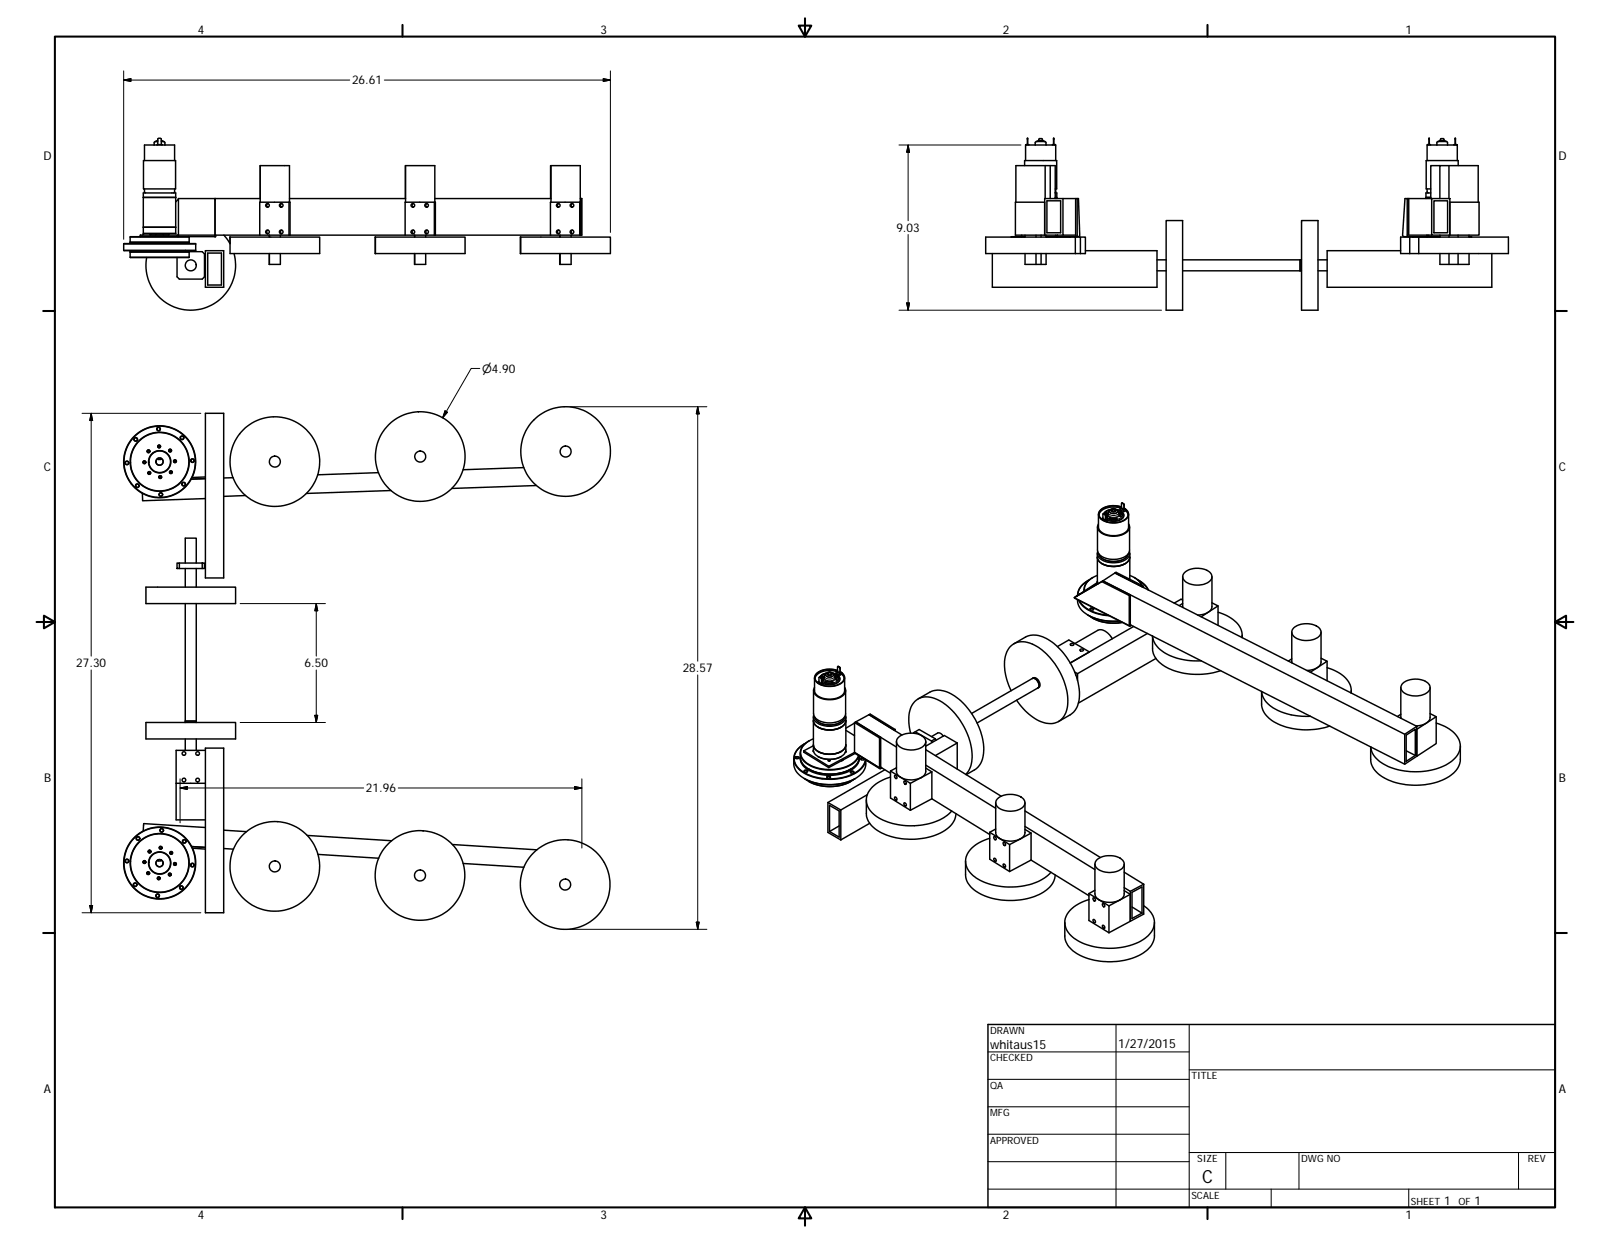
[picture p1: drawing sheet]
<svg xmlns="http://www.w3.org/2000/svg" width="559mm" height="432mm" viewBox="0 0 559 432" stroke-linecap="round" stroke-linejoin="round" font-family="sans-serif">
<defs><g id="words">
<text font-size="6.3" x="417.2" y="410.6">C</text>
<g font-size="4.4">
<text x="343.6" y="364.3">whitaus15</text>
<text x="388.1" y="363.6">1/27/2015</text>
</g>
<g font-size="4.2">
<text x="68.7" y="11.7">4</text>
<text x="208.4" y="11.7">3</text>
<text x="348.1" y="11.7">2</text>
<text x="487.8" y="11.7">1</text>
<text x="122.2" y="29.3">26.61</text>
<text x="15.1" y="55.5">D</text>
<text x="540.9" y="55.5">D</text>
<text x="311.1" y="80.5">9.03</text>
<text x="15.3" y="163.5">C</text>
<text x="541" y="163.5">C</text>
<text x="26.4" y="231.6">27.30</text>
<text x="105.7" y="231.6">6.50</text>
<text x="237" y="233.4">28.57</text>
<text x="15.3" y="271.4">B</text>
<text x="127" y="275">21.96</text>
<text x="541" y="271.4">B</text>
<text x="15.2" y="379.3">A</text>
<text x="541" y="379.3">A</text>
<text x="501.3" y="418.3">1</text>
<text x="511.8" y="418.3">1</text>
<text x="68.7" y="423.1">4</text>
<text x="208.4" y="423.1">3</text>
<text x="348.1" y="423.1">2</text>
<text x="487.8" y="423.1">1</text>
</g>
<text font-size="4" x="167.3" y="129.4">⌀4.90</text>
<g font-size="3.5">
<text x="343.6" y="358.9">DRAWN</text>
<text x="343.6" y="368.4">CHECKED</text>
<text x="343.6" y="378">QA</text>
<text x="413.5" y="374.6">TITLE</text>
<text x="343.6" y="387.5">MFG</text>
<text x="343.6" y="397">APPROVED</text>
<text x="415.5" y="403.4">SIZE</text>
<text x="451.6" y="403.4">DWG NO</text>
<text x="530.3" y="403.3">REV</text>
<text x="413.5" y="416.1">SCALE</text>
<text x="489.7" y="418.3">SHEET</text>
<text x="506.2" y="418.3">OF</text>
</g>
</g></defs>
<g fill="none" stroke="#000" stroke-width=".51">
<path d="M49.8 55.7h11.1v9.9h-11.1zM50.1 55.7v-5.4h10.5v5.4M54 49.1h.8M54 49.1l-.5 .3v.9M54.5 50.3h1.8M54.8 50.2v-2l.2-.2h.7l.3 .2v2M54.8 48.8l-.8 .3M56 49.1h.8M56 48.8l.8 .3M56.8 49.1l.3 .2 .1 1M90.3 57.5h10.2v12.7M90.3 57.5v12.7"/>
<path d="M90.3 57.5v11.4h-28.4v12.7M140.8 57.5h10.1v12.7M140.8 57.5l-.1 11.4M140.8 57.5v12.7M191.2 57.5h10.2v12.7M191.2 57.5l-.1 11.4M191.2 57.5v12.7M355.6 57.5v-1.8h11.2v9.9h-.6M356 55.7v-5.4h10.4v5.4M356.2 50.2l-.1 .1M356.2 50.2v.1M356.2 50.2l.9 .1"/>
<path d="M356.6 48.2h.1M356.7 50.2l-.1-2.2v2.2M359.8 49.1l-.5 .3v.9M359.8 49.1h2.8M360.6 48.8l.2-.7 .9 .1 .1 .6M362.6 49.1l-.6-.3h-1.6l-.6 .3M362.6 49.1l.4 .2 .1 1M362.8 57.5h-10.2v12.7M362.8 57.5h1.7M362.8 57.5v11.4M364.5 57.5h1.7v11.4M364.5 57.5v11.4"/>
<path d="M365.7 48.2h.1M365.7 50.2l.1-2.2v2.2M366.2 50.2l-.9 .1M366.2 50.2v.1M495.3 55.7v-5.4h10.5v5.4M495.6 50.2l-.1 .1M495.6 50.2v.1M495.6 50.2l.9 .1M496 48.2h.1M496.1 50.2l-.1-2.2v2.2M498.7 50.3h.1M499.1 49.1l-.4 .3v.9"/>
<path d="M499.1 49.1h2.9M499.7 57.5h-3.1v11.4M500 48.8v-.6l.3-.1 .8 .1 .1 .6M501.9 49.1l-.5-.3h-1.7l-.6 .3M502 49.1l.4 .3v.9M502.9 57.5h-3.2v11.4M502.9 57.5v11.4M502.9 57.5h10.2v12.7M505 48.2h.2M505 50.2l.2-2.2v2.2M505.5 50.2l-.8 .1M505.5 50.2l.1 .1"/>
<path d="M505.5 50.2v.1M506.1 57.5v-1.8h-11.1v9.9h1.6M49.7 68.6h11.3M49.8 68.6h11.1M49.8 78.9h11.1M50.1 65.6l.1 1.1 .3 .3M60.6 65.6v1.1l-.4 .3M61.9 69.1l-.9 1M74.6 68.9v13.2M93 79.9a.64 .64 0 0 0-.4 .6 .64 .64 0 0 0 .4 .6M93 70.7a.64 .64 0 0 0-.4 .6 .64 .64 0 0 0 .4 .6M97.8 79.9a.63 .63 0 0 0-.5 .6 .63 .63 0 0 0 .5 .6"/>
<path d="M97.8 70.7a.64 .64 0 0 0-.5 .6 .64 .64 0 0 0 .5 .6M100.3 70.2v11.4M100.5 68.9h40.3M143.5 79.9a.63 .63 0 0 0-.5 .6 .63 .63 0 0 0 .5 .6M143.5 70.7a.64 .64 0 0 0-.5 .6 .64 .64 0 0 0 .5 .6M148.2 79.9a.64 .64 0 0 0-.4 .6 .64 .64 0 0 0 .4 .6M148.2 70.7a.64 .64 0 0 0-.4 .6 .64 .64 0 0 0 .4 .6M150.7 70.2v11.4M150.9 68.9h40.3M193.9 79.9a.63 .63 0 0 0-.4 .6 .63 .63 0 0 0 .4 .6M193.9 70.7a.64 .64 0 0 0-.4 .6 .64 .64 0 0 0 .4 .6M198.7 79.9a.63 .63 0 0 0-.5 .6 .63 .63 0 0 0 .5 .6"/>
<path d="M198.7 70.7a.64 .64 0 0 0-.5 .6 .64 .64 0 0 0 .5 .6M201.2 70.2v11.4M201.4 68.9h.6v12.7h-127.4M201.6 68.9v12.7M201.6 70.2h-10.5v11.4M201.6 69.7h.2M201.8 68.9v12.7M362.6 70.2h-10.2v11.4h16.5M363.4 69.7h4.7v11.1h-4.7zM366.2 68.5h.6M366.2 68.6h.6M366.2 67h.6v1.6"/>
<path d="M366.4 65.6l-.2 1.3M366.8 68.6v.3M368.9 68.9v12.7h4.4v-12.7h.6M373.3 68.9h-10.7v12.7M373.9 68.9h.4l.5 12.7-.4 .5h-1.1l.6-.5zM404.7 76.6h5.8v31.1h-5.8zM451.7 76.6h5.8v31.1h-5.8zM488.4 68.9h.6v12.7h7.9M489 68.9h7.9M494.9 68.6h1.7M494.9 68.5h1.7M494.9 68.6v.3"/>
<path d="M495.3 65.6v1.1l.4 .3M496.6 67h-1.7l.1 1.6M496.9 68.9h6.3v12.7h-6.3zM497.7 69.7h4.7v11.1h-4.7zM503.2 70.2h10.2v11.4h-10.2zM42.9 86.9h25M42.9 84.7h25M42.9 84.7v2.2M45.2 84.5v-.3h20.5v.3M45.2 87v.4h20.5M45.2 84h20.5M45.2 82.3h20.5"/>
<path d="M45.2 89.3h20.5M45.2 87.5h20.5M45.2 82.3v1.7M45.2 87.5v1.8M45.2 84l.1 .2M45.3 87.4l-.1 .1M48.8 81.6v.5M48.8 81.6h13.1M48.8 81.6l-.2 .5M49.7 81h11.3M49.7 81v-14h9.9h1.4v14M50 81.1l-.5 .5"/>
<path d="M52.1 81.1v.4M52.1 81.5l.1 .1M52.1 81.5l2 .1M54.1 81.1v.4l2.5 .1M56.6 81.1v.4h2M58.6 81.1v.4M58.6 81.5l-.1 .1M61.5 81.6v.5M61.9 81.6l.1 .5M61.9 81.6h12.7v.5M65.6 82.1h9M65.6 82.1l-20.4 .2"/>
<path d="M65.6 82.1l.1 .2M65.6 87.4l.1 .1M65.7 87.4h4.5l.8 .7v8l-.8 .8h-7.9l-.9-.8v-6.7M65.7 87v.4M65.7 84l-.1 .2M65.7 82.3v1.7M65.7 87.5v1.8M67.9 84.7v2.2M71.3 87h6.3v12.7h-6.3zM72.1 87.8h4.8v11.1h-4.8zM74.9 81.6l-.1 .5h-.2M77.7 81.6l2.1 3"/>
<path d="M79.8 82.3h31.2v5.7h-31.2zM81.2 88a15.6 15.6 0 0 1-14.3 19.7 15.6 15.6 0 0 1-16-18.3M90.1 81.6v-11.4h10.6v11.4M93.5 81.6v.7M93.5 88v3.8M93.5 91.8h.1M97.3 88v3.8h-3.8M97.3 81.6v.7M130.3 82.3h31.1v5.7h-31.1M130.3 82.3v5.7M143.9 88v3.8M143.9 81.6v.7"/>
<path d="M147.7 88v3.8h-3.8M147.7 81.6v.7M151.1 81.6v-11.4h-10.5v11.4M180.7 82.3h31.2v5.7h-31.2M180.7 82.3v5.7M194.3 88l.1 3.8M194.3 81.6v.7M194.4 81.6v.7M194.4 88v3.8M198.2 88v3.8h-3.8M198.2 81.6v.7M201.6 80.8h.2"/>
<path d="M342.1 82.3h31.1v5.7h-31.1zM351 82.3h.1M354.6 81.6v.5M355.8 81.6v.7h-4.8M355.8 82.1l-4.8 .2M355.8 88v3.8h3.8M359.6 91.8h1.7M359.6 81.6v.7M359.6 88v3.8M361.3 81.6v.7M361.3 88v3.8M363.1 82.1h3.8"/>
<path d="M363.1 81.6v.7h8.4M363.1 88v3.8h-1.8M366.4 81.6l.5 .5M366.9 82.1h6.4M366.9 81.6v.5M371.3 82.1l.2 .2M371.5 82.3h.1M373.2 88h1.8M373.2 82.3h1.8v5.7M375 82.3h1.7v5.7h-1.7M376.7 87h24.9v12.7h-57.2v-11.7M401.6 94h3.1"/>
<path d="M401.6 90.2h3.1M451.2 90.2v3.8M451.7 94h-41.2M451.7 90.2h-41.2M457.5 94h3.1M457.5 90.2h3.1M486.1 87h-25.5v12.7h57.2v-11.7M489 82.1l-.6-.5v-12.7h-.8l-.8 12.9 .6 .3h7.9M489.3 82.3h-3.2v5.7h3.2M489.3 88h3.1M489.3 82.3v5.7M489.3 82.3h3.1"/>
<path d="M490.3 82.3h.1M490.4 82.1l-.1 .2M492.4 82.3h31.1v5.7h-31.1M492.4 82.3v5.7M495.3 81.6v.5M495.3 82.1h4.5M495.9 81.6l-.6 .5M499.8 81.6v.7h-9.5M499.8 88v3.8h3.1M502.9 91.8h3.2M502.9 81.6v.7M502.9 88v3.8"/>
<path d="M506.1 81.6v.7M506.1 88v3.8M509.9 82.1l.9 .2M509.9 81.6v.7h.9M509.9 88v3.8h-3.8M510.8 82.3h.1M51.4 156.3l-.2 .2M51.5 156.2l-.4 .5M51.8 156.3a.41 .41 0 0 1-.1 .5 .41 .41 0 0 1-.5 .1M54.9 159.1v.4h1v-.4M58.9 156l.5 .5M59.1 156l.4 .3a.42 .42 0 0 1-.4 .4 .42 .42 0 0 1-.5-.3"/>
<path d="M71.3 143.5h6.3v57.1h-6.3zM49.4 171.2l.1 2.6 21.8-.7M51.4 164.1l.5 .4M51.7 163.7a.42 .42 0 0 1 .4 .4 .42 .42 0 0 1-.3 .5l-.4-.4M59.7 163.7l-.6 .6M59.7 163.8l-.5 .5M71.3 166.1l-4.9 .2M71.3 165.6l-4.6 .1M80.9 165.8l-3.3 .1M85.2 172l-7.6 .3M131.3 164.1l-21 .7M135.7 170.3l-29.4 1"/>
<path d="M181.8 162.3l-21.1 .7M186.2 168.5l-29.4 1M381.3 178.5v4.4a4.4 4.4 0 0 0 4.7 3h.5a4.9 4.9 0 0 0 5.2-2.7v-4.7M382.8 179.7l-.5 .3M383 178.3l.8 .5-.1 1.7-.9-.5v-1.6l.7 .2 .2 .3M383.5 178.5l.3-.5 .5 .1v1.4M383.6 178.5l-.1 .1M383.7 178.9v1.6M383.8 179.4v.1M383.8 178.8l-.1 .1M383.8 179.5h.5M384.2 178.5l-.6 .1"/>
<path d="M384.2 178.6l.1 .9M384.9 180l2.4-.1 .3 .3-1.4 .2-1.2-.2zM385 179.9h.1M385.2 176.9l-1.2 .5M385.9 176.9l.4-.5 .6 .1 .2 .4M385.9 177.2l-.1 .1M385.9 177.1a.62 .62 0 0 0 .6 .6 .62 .62 0 0 0 .6-.6M385.9 176.9a.52 .52 0 0 0 0 .8 .52 .52 0 0 0 .7 0 .46 .46 0 0 0 .6-.2 .46 .46 0 0 0-.1-.6M385.9 176.9v.5M386 176.7l-1.1 .5-.3 1.3M387 176.7l1.1 .5 .2 1.3M387.1 177.2l.1 .1"/>
<path d="M387.1 176.9v.5M387.7 176.9l1.3 .5M388.6 177.8a.72 .72 0 0 1 .9 .6 .72 .72 0 0 1-.7 .8zM388.7 178.2l.5 .1 .3 .6M388.7 176.4v.5l1.3 .7M388.8 176.3a6.7 6.7 0 0 0-7.2 1.8l-.2 .6M388.8 178.6v.6M389.2 175.9a7.2 7.2 0 0 0-7.7 1.7 2.5 2.5 0 0 0 2 3.4 6.9 6.9 0 0 0 8-1.7 2.27 2.27 0 0 0-1.3-2.9l.5 .3M389.4 174.6l.6 .3M389.4 174.6l-.2 1.7 .9 .5M389.4 174.6l.5 .3M389.9 174.9l.2 .3"/>
<path d="M390 174.9l.2 .3M390 174.9h-.1M390 177.1v.5M390.1 175.2v1.6M390.2 175.2l-.1 1.6M390.2 175.2h-.1M390.7 176.7l-.7 .4-1.3-.7 .5-.3a6.5 6.5 0 0 0-7.6 1.7 2.02 2.02 0 0 0 .7 2.4M390.7 176.9a2.19 2.19 0 0 1 .8 2.3 2.19 2.19 0 0 1-1.8 1.6 8.2 8.2 0 0 1-6.1 .1M390.7 176.7v.5M390.7 177.2l-.7 .4M390.7 177.2l.7 .9 .1 .6M61.4 195.4h.9v1.9h-.9z"/>
<path d="M62.3 197.3h7.9M62.3 195.4h7.9M64.3 195.4v-8.6h3.8v8.6M64.3 197.3v6.5M68.1 197.3v6.5M70.2 195.4h.8v1.9h-.8zM380.9 199.7a5.5 5.5 0 0 0-4.5 5.4M380.9 192.1v10.6M380.9 193.4a3.9 3.9 0 0 0 3.6 3 6.8 6.8 0 0 0 7.5-2.4l.1-.6M380.9 182.9v8.1a4.5 4.5 0 0 0 4.8 3.1 6.4 6.4 0 0 0 6.2-2.5l.1-8.7M381 191.4a2.89 2.89 0 0 0 2.5 3.4 7.4 7.4 0 0 0 8.4-1.7l.2-1-.1-.7M381.3 181.8a2.5 2.5 0 0 0 1.7 3.6 7.8 7.8 0 0 0 8.7-1.3l.3-1-.3-1.3"/>
<path d="M381.3 192.1a5.5 5.5 0 0 0 6.6 2.7l1.3-.3a3.4 3.4 0 0 0 2.5-2.4M382.3 180.2l1.3 .7M382.3 180.2l1.3 .6M382.5 195.7h.1M382.5 195.7a8.7 8.7 0 0 0 7.9 0M383.6 180.8v.1M383.8 180.2l.4 .2M384.2 180.4l-.2 .7M384.2 180.4l-.6 .4M390.4 195.7h.1M392.1 199.7a7.1 7.1 0 0 1 4.2 3.5M392.1 192.1v9"/>
<path d="M411.3 198.6a7 7 0 0 1 9.1 .7 2.44 2.44 0 0 1-2.1 3.3 6.9 6.9 0 0 1-7.6-1.5 1.93 1.93 0 0 1 .6-2.5zM50.7 203.8h31.1v5.7h-31.1zM64.3 209.5v41.3M68.1 209.5v41.3M372.9 207.4l.1 .3 19 9.6M373.3 207.2l-.4 .2M374 208.2a6.6 6.6 0 0 0 4.7 5.9 20.2 20.2 0 0 0 9.8 1.5 18.1 18.1 0 0 1-10.9-2.1M374.4 208.4a11.2 11.2 0 0 0 8.9 5.2l1.7 .1M374.6 208.5a12 12 0 0 0 10 5M376.3 204.7v.5M377.7 201.5a6.5 6.5 0 0 0-3.7 5.2v-.1M378.1 213.8a14.7 14.7 0 0 0 11.4 2.2"/>
<path d="M378.1 201.3a6.4 6.4 0 0 0-4 5.3M378.4 211.2l.2-.1a.53 .53 0 0 1 .6-.1 .53 .53 0 0 1 .3 .6 .64 .64 0 0 1-.7 .2 .64 .64 0 0 1-.4-.6zM378.5 211.7a.43 .43 0 0 1 .5-.5 .43 .43 0 0 1 .4 .5M379.2 214.5a15.9 15.9 0 0 0 10.3 1.5M379.3 200.4a5 5 0 0 0-3 4.8M380.9 201.8l.1 .8zM382.4 201.9l9.5 4.8v10.5l.2 .2 .6-.4M382.4 201.9l.4-.3-9.5 5.6 7.6-5M382.4 201.9l-9.5 5.5M382.8 201.6l4.2-2.7 104.7 53.2M382.8 201.6l9.5 4.9M382.8 201.6l104.8 53.3"/>
<path d="M391.9 206.7l.4-.2v10.4l95.3 48.4M393.5 217.4l-22 12.7M393.7 200.4l.1 .1a6 6 0 0 1 2.7 2.8M394.8 201.3a7.9 7.9 0 0 1 3.7 3.4M395.3 201.5h.1a7.8 7.8 0 0 1 3.2 3.3M396.9 203.5l-9.6-4.9-.3 .3 9.5 4.8 .4-.2v.4M398.3 219.9l-24.3 13.9M410.5 200.2v10.6M410.5 209.4l-1.2 .8M410.5 208.3l-.6-.3-2.4 1.3M420.6 209.3l2.2 1-5.9 3.8M420.6 200.2v10.4a4.2 4.2 0 0 1-4.4 2.9h-.5"/>
<path d="M422.8 212.5a10.7 10.7 0 0 1 8.3 7.1v1.7M422.8 210.3v6.8M448.4 219.4v10.7M449.1 217.8a7.3 7.3 0 0 1 9 .4 2.39 2.39 0 0 1-1.9 3.7 6.9 6.9 0 0 1-7.6-1.6 1.97 1.97 0 0 1 .5-2.5zM458.5 219.4v10.4a4.1 4.1 0 0 1-4.4 2.9h-.5M282.4 239.7v8a4.5 4.5 0 0 0 4.7 3.2 5.7 5.7 0 0 0 6.4-2.8v-8.4M282.7 238.6a2.52 2.52 0 0 0 1.8 3.6 7.9 7.9 0 0 0 8.6-1.3l.4-1-.3-1.3M282.7 235.3v4.4a4.4 4.4 0 0 0 4.7 3 5.4 5.4 0 0 0 5.7-2.7l.1-4.7M283.8 236.9l1.3 .8M283.8 236.9l1.3 .6M284.2 236.5l-.4 .3M284.4 235.1l.8 .5-.1 1.7-.9-.6v-1.5l.7 .2 .2 .3"/>
<path d="M284.9 235.2l.4-.5 .4 .1 .1 1.5M285.1 237.5v.2M285.1 235.7v1.6M285.2 236.1l.5 .2M285.2 236.9l.5 .3M285.2 235.6l-.1 .1M285.6 235.2l-.7 .2M285.6 235.4l.1 .9M285.7 237.2l-.2 .6M285.7 237.2l-.6 .3M285.8 236.3h.1M286.4 236.6h2.4l.3 .3-1.8 .2-.8-.1z"/>
<path d="M286.7 233.7l-1.3 .5M287.3 233.7l.6-.5 .6 .5M287.3 233.9v.2M287.3 233.8a.62 .62 0 0 0 .6 .6 .62 .62 0 0 0 .6-.6M287.3 233.7l-.1 .1a.75 .75 0 0 0 .7 .7 .75 .75 0 0 0 .8-.7l-.2-.1M287.3 233.7v.5M287.4 233.4l-1.1 .6-.2 1.2M288.4 233.4l1.1 .6 .3 1.2M288.5 233.9l.1 .2M288.5 233.7v.5M289.2 233.7l1.2 .5M290 234.6a.76 .76 0 0 1 .9 .6 .76 .76 0 0 1-.6 .9z"/>
<path d="M290.2 235l.4 .1 .3 .5M290.2 233.1v.5l1.3 .8M290.2 233.1a6.6 6.6 0 0 0-7.1 1.8l-.2 .6M290.2 235.4v.6M290.7 232.7a7.1 7.1 0 0 0-7.7 1.6 2.53 2.53 0 0 0 1.9 3.4 7 7 0 0 0 8.1-1.6 2.26 2.26 0 0 0-1.4-2.9l.5 .3M290.9 231.4l.5 .2M290.9 231.4l-.2 1.7 .8 .5M291.4 231.6l.1 .3M291.4 231.6l.2 .3M291.4 231.6h.1M291.5 233.8v.6M291.5 231.9v1.7"/>
<path d="M291.6 231.9l-.1 1.7M291.6 231.9h-.1M292.1 233.6a2.19 2.19 0 0 1 .8 2.3 2.19 2.19 0 0 1-1.8 1.6 8.2 8.2 0 0 1-6 .2M292.1 233.5v.5M292.1 234l.7 .8 .2 .7M292.1 233.5l-.6 .3-1.3-.7 .5-.3a6.6 6.6 0 0 0-7.7 1.8 2.06 2.06 0 0 0 .8 2.3M292.1 234l-.6 .4M350.9 239.8a17.1 17.1 0 0 1-1.4-13.6 6.1 6.1 0 0 1 8.9-2.6 23.3 23.3 0 0 1 12.1 21.9 6.2 6.2 0 0 1-9.3 5 20 20 0 0 1-8.4-7.4M351.9 223.5l4-2.4a8.2 8.2 0 0 1 8.6 1.4 23.6 23.6 0 0 1 10 20.6 7 7 0 0 1-3 5l-4.1 2.3M358.3 235.5l-21.1 12.2M358.3 235.5a2.05 2.05 0 0 1 2.7 2.4l-.2 .4-.6 .5M358.3 235.5a2.2 2.2 0 0 1 1.9 3.3"/>
<path d="M360.2 238.8l-21.1 12.2M367 224.4l4-2.3 7.1 4.2M371.5 223.5l.2-.1a.53 .53 0 0 1 .7-.1 .53 .53 0 0 1 .2 .6l-.1 .1a.61 .61 0 0 1-.6 .1 .61 .61 0 0 1-.4-.6zM373 233.3l1 .5M373.3 234.1l.1 .3M374 233.8v2.4M374.9 225.4l.2-.1a.52 .52 0 0 1 .6 0 .52 .52 0 0 1 .3 .5l-.3 .2a.48 .48 0 0 1-.6 0 .48 .48 0 0 1-.2-.6zM386.1 221.7a4.6 4.6 0 0 0-5.1-2.9l-7.9 4.6M401.2 228.6l-26.9 15.5M417 229.4a19.8 19.8 0 0 1-15.3-4.9l-1.3-2-.4-1.7v4.3a8.2 8.2 0 0 0 5.6 6.9 25.5 25.5 0 0 0 18.1 .8M431.1 220.5v.8M448.4 228.7l-1.2 .8"/>
<path d="M458.5 228.5l2.1 1-5.8 3.8M460.6 231.8a11.4 11.4 0 0 1 8.2 6.5l.1 2.2M460.6 229.5v6.8M469 239.7v.9M486.2 238.7v10.6M486.7 237.4a7 7 0 0 1 9.4 .4 2.48 2.48 0 0 1-2 3.3 6.8 6.8 0 0 1-7.6-1.6l-.3-.9zM496.4 238.7v10.3a4.1 4.1 0 0 1-4.4 2.9h-.6M50.7 250.8h31.1v5.7h-31.1zM64.3 250.3h3.8M64.3 256.5v4M68.1 256.5v4M71.3 259.7h6.3v57.1h-6.3z"/>
<path d="M279.2 258.2a5.5 5.5 0 0 0-3.1 7.4 13.8 13.8 0 0 0 11.8 4.9 14.1 14.1 0 0 0 11.9-4.8l.7-1.9a6.7 6.7 0 0 1-4.8 7 19.3 19.3 0 0 1-17.8-1.4 5.5 5.5 0 0 1-2.4-4.2v-1.9M279.7 258a5.7 5.7 0 0 0-3.8 6.8 10.9 10.9 0 0 0 9.2 5.3 16.6 16.6 0 0 0 13.8-3.5l1-1.4 .5-1.5M280.8 257.2a4.3 4.3 0 0 0-2.3 6.3 12.8 12.8 0 0 0 12.1 3.6 8.8 8.8 0 0 0 7.5-4.8M282.3 258.6a4.6 4.6 0 0 0 4.8 3.1 6.2 6.2 0 0 0 6.4-2.5l.1-.6a4.5 4.5 0 0 1-4.8 3.2 6.3 6.3 0 0 1-6.4-2.6zM282.3 250.1a4.5 4.5 0 0 0 4.8 3.3h.6a5.9 5.9 0 0 0 5.8-2.6l.1-.7M282.3 256.5a5.3 5.3 0 0 0-4.3 5.9 9.8 9.8 0 0 0 9.3 4.7 11.7 11.7 0 0 0 10.3-4l.4-.8M282.3 248.9v11.4a4.5 4.5 0 0 0 4.8 3.2 6.2 6.2 0 0 0 6.4-2.5l.1-12.1M282.3 258.8l-3.3 1.8M282.4 248.2a2.89 2.89 0 0 0 2.6 3.4 7.6 7.6 0 0 0 8.3-1.8l.3-1-.1-.6M282.7 248.8a5.5 5.5 0 0 0 6.6 2.8l1.3-.3a3.4 3.4 0 0 0 2.5-2.5M284 252.4a8.6 8.6 0 0 0 7.9 0M291.9 252.4h.1"/>
<path d="M293.6 250.1a4.6 4.6 0 0 1-4.8 3.2 6.4 6.4 0 0 1-6.4-2.5l-.1-.7M293.6 253.5l3 1.9M296.6 250.8l8.7 5.3M296.6 250.8v10.4M296.6 250.8l.4-.2 8.7 5.3M296.6 251l-3 1.8M301.6 248.1l-4.6 2.5 14.1 8.7M301.6 248.1l.4-.2 8.7 5.3M301.6 248.1l11.4 7M301.6 248.1l8.7 5.3 .4-.2M305.3 256.1v10.4M305.7 255.9l-.4 .2"/>
<path d="M305.7 255.9v10.8M310.7 253.2v.5M311.1 257.4v10.4a4.5 4.5 0 0 0 5.2 2.9h.6a4.1 4.1 0 0 0 4.4-2.9v-10.4M311.6 256.2a6.9 6.9 0 0 1 9.5 .3 2.47 2.47 0 0 1-2.1 3.3 7 7 0 0 1-7.6-1.5l-.2-.9zM316.1 254.5a11.4 11.4 0 0 1 1.5-11.1 7 7 0 0 1 8.7-.1 23.7 23.7 0 0 1 11 21 7.9 7.9 0 0 1-2.1 4.5M317.1 254.5v-.2l1.9-1.1 5.6 3.2M317.7 254l5.6 3.2M318.6 242.6l4.1-2.3a8.6 8.6 0 0 1 9.3 1.8 24.1 24.1 0 0 1 9.4 19.4 7.2 7.2 0 0 1-3.2 5.8l-2.8 1.6M324.6 256.4l-1.3 .8 .3 .5M324.6 256.4l.3 .5M327.4 255.5a1.83 1.83 0 0 0-1.9-1.1l-2.2 1.3M332.2 257.9l-7.6 4.4"/>
<path d="M332.2 257.9v9.1M332.2 257.9l-4.4-2.6-6.5 3.7M437.9 240v4.4a8.6 8.6 0 0 0 6.3 7.2 25 25 0 0 0 17.3 .4M437.9 240a8.7 8.7 0 0 0 6 6.8 24.5 24.5 0 0 0 10.9 1.8M486.2 247.9l-1.2 .8M487.6 254.9l4.1-2.8v10.4l-4.1 2.8zM488.1 255.2l3.1-2.1v9.1l-3.1 2.1zM496.4 247.7l2.1 1.1-6.8 4.4v9.3l6.8-4.4v-9.3M498.5 251a11.5 11.5 0 0 1 8.1 6.5 6.8 6.8 0 0 1-4 7.6 23.9 23.9 0 0 1-23.7-.7 7.3 7.3 0 0 1-3.2-5.2v4.4a8.2 8.2 0 0 0 5.5 6.8 24 24 0 0 0 22.2-1.2 7.2 7.2 0 0 0 3.5-5.6v-4.7M61.1 271.9h10.2M71.3 260.5h-10.2v24.1h10.2M276.1 262.8l.3-.1a.5 .5 0 0 1 .6-.1 .5 .5 0 0 1 .1 .6l-.1 .1a.55 .55 0 0 1-.6 .1 .55 .55 0 0 1-.3-.6z"/>
<path d="M276.2 263.3a.43 .43 0 0 1 .4-.6 .43 .43 0 0 1 .5 .6M277.7 262.9a6.4 6.4 0 0 0 5.4 5.2 15 15 0 0 0 13.7-2.2l1-1.3 .4-1.7M277.7 262.9a5.8 5.8 0 0 0 4.7 5.3 15.3 15.3 0 0 0 14.4-2 4.1 4.1 0 0 0 1.4-3.3M277.7 261.4v1.4M277.7 262.8a6.4 6.4 0 0 0 5.4 5.2 15 15 0 0 0 13.7-2.2l1-1.2 .4-1.8M279 260.6v.5l8.6 5.3 9.2-4.9M279 260.6l8.6 5.4M279.1 267.5l.3-.1a.5 .5 0 0 1 .6-.1 .5 .5 0 0 1 .2 .6l-.1 .1a.55 .55 0 0 1-.7 .1 .55 .55 0 0 1-.3-.6zM279.1 270.2a19.3 19.3 0 0 0 17.8 0M279.3 268a.44 .44 0 0 1 .4-.6 .44 .44 0 0 1 .4 .6M279.7 270.5a15.2 15.2 0 0 0 16.7 0M280.7 267a15.8 15.8 0 0 0 14.6 0"/>
<path d="M280.7 271.3a15.8 15.8 0 0 0 14.6 0M282.3 260.5l-.1 .2 .2 .2M284 262.6a8.7 8.7 0 0 0 7.9 .1M284 260.8a8.7 8.7 0 0 0 7.9 .1M287.1 269.6l.2-.1a.5 .5 0 0 1 .6-.1 .5 .5 0 0 1 .2 .6h-.1a.55 .55 0 0 1-.6 .2 .55 .55 0 0 1-.3-.6zM287.2 270h-.1a.47 .47 0 0 1 .5-.5 .47 .47 0 0 1 .4 .5M287.4 278.6v10.3l4.4 2.6M287.4 278.6l4.4 2.6M287.6 264.1h.3M287.6 266v.4M287.9 279.5l3.4 2v9.1l-3.4-2zM291.9 260.8v.1"/>
<path d="M291.9 262.6v.1M292.5 263.9h.1M292.5 263.8l-.1 .1M292.6 263.8l-.4 .2M293.4 261.1l.1 .1M293.5 260.7l.2 .3-.3 .2M295.3 267.7h.2a.46 .46 0 0 1 .7-.1 .46 .46 0 0 1-.1 .7 .5 .5 0 0 1-.7 .1 .5 .5 0 0 1-.1-.7zM295.4 268.3l-.1-.1a.47 .47 0 0 1 .5-.5 .47 .47 0 0 1 .4 .6M296.6 261.2l8.7 5.6M296.6 261.2l8.8 5.6h.2l.1-.5 3.4 2.1M296.6 261.2l-9 4.8M296.6 261.2l8.7 5.3"/>
<path d="M298.2 262.4v.4M299.3 263.1a.42 .42 0 0 0-.6 .3 .42 .42 0 0 0 .6 .4l.7-.3M299.5 263.2a.39 .39 0 0 0-.5 0 .39 .39 0 0 0 0 .5M299.9 263.4l-.1 .3M300.7 277.7v4.6a8.4 8.4 0 0 0 6.1 7.2 23.7 23.7 0 0 0 22.1-1.9 7.2 7.2 0 0 0 2.9-5.2M301 275.9l-9.2 5.3M305.2 266.5h.1M306 266.6l-.4 .1M307.1 267.2l-19.7 11.4M309.1 269.7a10.7 10.7 0 0 0-8.3 7.1 7.2 7.2 0 0 0 4.3 7.2 23.8 23.8 0 0 0 23.7-1l1.5-1.5M309.1 267.6l6.9 4.3M309.1 267.6v9.4l6.9 4.3"/>
<path d="M310.5 276.7a.6 .6 0 0 1 .7 .3 .6 .6 0 0 1-.2 .8l-.4-.5zM310.5 269.2a.6 .6 0 0 1 .7 .3 .6 .6 0 0 1-.2 .8l-.4-.5zM311.1 266.5l-2 1.1M313.8 278.7a.6 .6 0 0 1 .7 .3 .6 .6 0 0 1-.2 .8l-.4-.3zM313.8 271.2h.4a.49 .49 0 0 1 .5 .5 .49 .49 0 0 1-.5 .5l-.5-.6zM316 271.9v9.4M321.3 266.6l2.1 1.3M321.3 265.6l24.3 15M321.3 260.2l26.2 16.2M323.4 267.9l-7.4 4M323.4 277.3l20.1 12.4M323.4 267.9v9.4"/>
<path d="M323.4 277.3l-7.4 4M345.6 278.7v10.6l.5 .9 .9 .8M346.1 277.4a6.9 6.9 0 0 1 9.4 .3 2.43 2.43 0 0 1-2 3.4 7 7 0 0 1-7.7-1.5l-.2-1zM355.7 278.7v10.3a2.61 2.61 0 0 1-1.5 2.2M488.1 260.6l3.1 1.6M51.5 295.5l.4-.3a.42 .42 0 0 1 .3 .4 .42 .42 0 0 1-.4 .4M52 295.2l-.5 .5M54.9 298.5v.4h1v-.4M59.3 295.7l.5 .6M59.4 295.6l.4 .6M66.5 293.8l4.8 .4-4.8-.3M66.8 294.4l4.5 .3"/>
<path d="M71.3 287.2l-21.4-1.3-.2 2.5M77.6 288.2l8 .5M77.6 294.5l3.4 .2M106.6 290l29.3 1.8M110.4 296.6l21 1.3M157 293.1l29.3 1.9M160.8 299.7l21 1.3M291.3 286.7l-3.4 1.9M291.8 281.2v10.3M301.9 285.8l-10.1 5.7M335.1 298.9v4.7a8.3 8.3 0 0 0 5.4 6.8 23.8 23.8 0 0 0 22.8-1.6 7 7 0 0 0 2.9-5.1M343.5 291a10.7 10.7 0 0 0-8.3 7.1 7.2 7.2 0 0 0 4.4 7.1 23.7 23.7 0 0 0 23.7-1l1.4-1.4"/>
<path d="M343.5 288.9l3.5 2.1M343.5 288.9v9.3l6.9 4.3M345 298a.61 .61 0 0 1 .7 .3 .61 .61 0 0 1-.2 .7l-.4-.3zM345 290.4a.59 .59 0 0 1 .7 .4 .59 .59 0 0 1-.2 .7l-.4-.3zM345.6 287.8l-2.1 1.1M347 291l.3 .2a8 8 0 0 0 6.9 0M347 291l3.4 2.2M348.3 299.9h.2a.53 .53 0 0 1 .5 .5 .53 .53 0 0 1-.4 .6l-.4-.6zM348.3 292.4l.5 .2a.46 .46 0 0 1 .3 .5 .46 .46 0 0 1-.5 .4l-.4-.6zM350.4 293.2v9.3M354.2 291.2l-3.8 2M355.7 287.9l2.2 1.3"/>
<path d="M355.7 286.9l24.3 14.9M355.7 281.5l26.2 16.1M357.9 289.2l-3.7 2M357.9 298.5l20.1 12.4M357.9 289.2v9.3M357.9 298.5l-7.5 4M380 299.9v10.4l.5 1.2 .9 .8M380.8 298.4a7.3 7.3 0 0 1 8.9 .3 2.23 2.23 0 0 1-1.3 3.5 7 7 0 0 1-8.1-1.4 2.03 2.03 0 0 1 .5-2.4zM390.2 299.9v10.4a2.61 2.61 0 0 1-1.6 2.1M51 303l.4 .5M51.1 303.2l.2 .2M51.1 302.8a.43 .43 0 0 1 .5 .1 .43 .43 0 0 1 .1 .5"/>
<path d="M58.5 303.6a.4 .4 0 0 1 .5-.4 .4 .4 0 0 1 .3 .4l-.4 .4M59.3 303.5l-.5 .4M378 312.3a10.7 10.7 0 0 0-8.4 7.1 7.4 7.4 0 0 0 4.5 7.1 23.9 23.9 0 0 0 23.2-.7 6.2 6.2 0 0 0 1.3-10.1l-1.6-1.3M378 310.2v9.3l6.9 4.3M378 310.2l3.4 2.1M379.4 319.2a.59 .59 0 0 1 .7 .3 .59 .59 0 0 1-.2 .8l-.5-.6zM379.4 311.7a.6 .6 0 0 1 .7 .3 .6 .6 0 0 1-.2 .8l-.5-.7zM380 309l-2 1.2M381.4 312.3l1.7 .7a8 8 0 0 0 5.5-.6M381.4 312.3l3.5 2.1M382.7 313.7a.61 .61 0 0 1 .7 .3 .61 .61 0 0 1-.2 .8l-.5-.5zM384.9 314.4v9.4"/>
<path d="M388.6 312.4l-3.7 2M390.2 302.7l6.8 4.2M390.2 308.1l2.1 1.3M390.2 309.1l2.1 1.3-3.7 2M392.3 309.4v10.4M392.9 314.8l3.5 2.1M392.9 309.7l3.5-1.8v9l-3.5 1.9zM397 306.9v10.4l-12.1 6.5M397 306.9l-4.7 2.5M369.6 320.2v4.7a8.2 8.2 0 0 0 5.4 6.8 24.1 24.1 0 0 0 22.2-1.2 7.1 7.1 0 0 0 3.5-5.6v-4.7M382.7 321.2a.61 .61 0 0 1 .6 .4 .61 .61 0 0 1-.1 .7l-.5-.5zM342.9 355.6h196.9v63.5h-196.9z"/>
<circle cx="92.8" cy="71.3" r=".62"/>
<circle cx="97.6" cy="71.3" r=".63"/>
<circle cx="143.3" cy="71.3" r=".63"/>
<circle cx="148.1" cy="71.3" r=".62"/>
<circle cx="193.8" cy="71.3" r=".63"/>
<circle cx="198.5" cy="71.3" r=".62"/>
<circle cx="66.2" cy="92.1" r="1.9"/>
<circle cx="92.8" cy="80.5" r=".64"/>
<circle cx="97.6" cy="80.5" r=".64"/>
<circle cx="143.3" cy="80.5" r=".64"/>
<circle cx="148.1" cy="80.5" r=".64"/>
<circle cx="193.8" cy="80.5" r=".64"/>
<circle cx="198.5" cy="80.5" r=".64"/>
<circle cx="47.1" cy="152.5" r=".57"/>
<circle cx="47.1" cy="152.5" r=".63"/>
<circle cx="51.5" cy="156.7" r=".5"/>
<circle cx="51.6" cy="156.7" r=".41"/>
<circle cx="55" cy="148.9" r=".64"/>
<circle cx="55" cy="148.9" r=".57"/>
<circle cx="55.2" cy="155" r=".5"/>
<circle cx="55.2" cy="155" r=".41"/>
<circle cx="55.2" cy="155" r=".39"/>
<circle cx="59" cy="156.4" r=".5"/>
<circle cx="59" cy="156.4" r=".42"/>
<circle cx="63.2" cy="152" r=".57"/>
<circle cx="63.2" cy="152" r=".64"/>
<circle cx="66.8" cy="159.9" r=".57"/>
<circle cx="66.8" cy="159.9" r=".63"/>
<circle cx="145.9" cy="158.5" r="15.6"/>
<circle cx="145.9" cy="158.5" r="1.91"/>
<circle cx="196.3" cy="156.7" r="1.91"/>
<circle cx="196.3" cy="156.7" r="15.6"/>
<circle cx="44" cy="160.7" r=".57"/>
<circle cx="44.1" cy="160.7" r=".63"/>
<circle cx="47.7" cy="168.6" r=".64"/>
<circle cx="47.7" cy="168.6" r=".57"/>
<circle cx="50.1" cy="160.5" r=".41"/>
<circle cx="50.1" cy="160.5" r=".39"/>
<circle cx="50.1" cy="160.5" r=".51"/>
<circle cx="51.8" cy="164.2" r=".5"/>
<circle cx="51.8" cy="164.2" r=".42"/>
<circle cx="55.4" cy="160.2" r="1.25"/>
<circle cx="55.4" cy="160.2" r="1.26"/>
<circle cx="55.4" cy="160.3" r="3.7"/>
<circle cx="55.4" cy="160.3" r="3.9"/>
<circle cx="55.4" cy="160.3" r="12.4"/>
<circle cx="55.4" cy="160.3" r="12.5"/>
<circle cx="55.4" cy="160.3" r="10.2"/>
<circle cx="55.4" cy="160.3" r="10.1"/>
<circle cx="55.6" cy="165.6" r=".39"/>
<circle cx="55.6" cy="165.6" r=".5"/>
<circle cx="55.6" cy="165.6" r=".42"/>
<circle cx="55.8" cy="171.7" r=".57"/>
<circle cx="55.8" cy="171.6" r=".64"/>
<circle cx="59.3" cy="163.9" r=".41"/>
<circle cx="59.3" cy="163.9" r=".51"/>
<circle cx="60.7" cy="160.1" r=".38"/>
<circle cx="60.7" cy="160.1" r=".5"/>
<circle cx="60.7" cy="160.1" r=".41"/>
<circle cx="63.7" cy="168" r=".57"/>
<circle cx="63.7" cy="168" r=".63"/>
<circle cx="95.4" cy="160.2" r="1.91"/>
<circle cx="95.4" cy="160.2" r="15.6"/>
<circle cx="63.8" cy="261.5" r=".63"/>
<circle cx="63.8" cy="270.8" r=".64"/>
<circle cx="68.6" cy="270.8" r=".64"/>
<circle cx="68.6" cy="261.5" r=".62"/>
<circle cx="287.7" cy="264" r=".34"/>
<circle cx="44.1" cy="298.9" r=".64"/>
<circle cx="44.1" cy="298.9" r=".56"/>
<circle cx="47.9" cy="291" r=".64"/>
<circle cx="47.9" cy="291" r=".57"/>
<circle cx="50.1" cy="299.2" r=".42"/>
<circle cx="50.1" cy="299.2" r=".5"/>
<circle cx="50.1" cy="299.2" r=".4"/>
<circle cx="51.9" cy="295.6" r=".43"/>
<circle cx="51.9" cy="295.6" r=".5"/>
<circle cx="55.4" cy="299.6" r="1.24"/>
<circle cx="55.4" cy="299.6" r="1.25"/>
<circle cx="55.4" cy="299.6" r="12.4"/>
<circle cx="55.4" cy="299.6" r="10.1"/>
<circle cx="55.4" cy="299.6" r="3.9"/>
<circle cx="55.4" cy="299.6" r="12.5"/>
<circle cx="55.4" cy="299.6" r="10.3"/>
<circle cx="55.4" cy="299.6" r="3.8"/>
<circle cx="55.7" cy="294.2" r=".39"/>
<circle cx="55.8" cy="294.2" r=".51"/>
<circle cx="55.8" cy="294.3" r=".41"/>
<circle cx="56.1" cy="288.2" r=".64"/>
<circle cx="56.1" cy="288.2" r=".56"/>
<circle cx="59.4" cy="296" r=".49"/>
<circle cx="59.4" cy="296.1" r=".41"/>
<circle cx="60.7" cy="299.9" r=".41"/>
<circle cx="60.7" cy="299.9" r=".5"/>
<circle cx="60.7" cy="299.9" r=".39"/>
<circle cx="64" cy="292" r=".56"/>
<circle cx="64" cy="292" r=".64"/>
<circle cx="46.9" cy="307.1" r=".63"/>
<circle cx="46.9" cy="307.1" r=".56"/>
<circle cx="51.4" cy="303.1" r=".51"/>
<circle cx="51.4" cy="303.1" r=".41"/>
<circle cx="54.7" cy="310.9" r=".56"/>
<circle cx="54.7" cy="310.9" r=".64"/>
<circle cx="55.1" cy="304.9" r=".4"/>
<circle cx="55.1" cy="304.9" r=".51"/>
<circle cx="55.1" cy="304.9" r=".41"/>
<circle cx="58.9" cy="303.5" r=".41"/>
<circle cx="58.9" cy="303.5" r=".5"/>
<circle cx="62.9" cy="308.1" r=".56"/>
<circle cx="62.9" cy="308.1" r=".65"/>
<circle cx="66.8" cy="300.3" r=".56"/>
<circle cx="66.8" cy="300.3" r=".64"/>
<circle cx="95.4" cy="300.7" r="15.6"/>
<circle cx="95.4" cy="300.7" r="1.91"/>
<circle cx="145.8" cy="303.9" r="1.9"/>
<circle cx="145.8" cy="303.9" r="15.5"/>
<circle cx="196.2" cy="307" r="15.6"/>
<circle cx="196.2" cy="307" r="1.9"/>
</g>
<g fill="#000">
<circle cx="74.6" cy="68.9" r=".25"/>
<circle cx="74.6" cy="81.6" r=".25"/>
<circle cx="79.8" cy="82.3" r=".25"/>
<circle cx="384.3" cy="179.5" r=".25"/>
<circle cx="387.6" cy="180" r=".25"/>
<circle cx="286.4" cy="236.6" r=".25"/>
<circle cx="289.1" cy="236.8" r=".25"/>
</g>
<g fill="none" stroke="#000" stroke-width=".36">
<path d="M383.6 178.1v.5M384 177.4l-.9 .9M384.1 178v.5M384.1 177.4l-.9 .9M384.4 179.3v.2M384.6 177.9a2.15 2.15 0 0 0 3.7 0M384.6 178.5a2.13 2.13 0 0 0 3.7 0M384.6 178.2a1.1 1.1 0 0 0 .1 1.1 1.1 1.1 0 0 0 1.1 .4 2 2 0 0 0 2.7-1.2l-.2-.3M385 179.9v.2M385 177.1l-1 .4-.6 .9M385.3 176.9a3.2 3.2 0 0 0-2.4 1.4M385.4 179.8v.5"/>
<path d="M385.9 176.9l.1 .2a.73 .73 0 0 0 1.1-.2M385.9 176.8a.78 .78 0 0 0-.8 .8 .78 .78 0 0 0 1 .7 1.22 1.22 0 0 0 1.7-1.1l-.7-.4M385.9 176.8a.71 .71 0 0 0-.7 .8 .71 .71 0 0 0 .9 .6 1.08 1.08 0 0 0 1.6-1.1l-.6-.3M387.2 179.9v.4M387.7 176.9a2.11 2.11 0 0 1 2.3 2.7 5.1 5.1 0 0 1-5.8 1M388 177.1a1.5 1.5 0 0 1 1.5 1 1.5 1.5 0 0 1-.6 1.7 4.5 4.5 0 0 1-5.1-.3M388.6 177.8v.4M388.7 179v.2M388.9 177.4a1.52 1.52 0 0 1 1 1.6 1.52 1.52 0 0 1-1.4 1.3l-.3 .2a5.3 5.3 0 0 1-4.4-.6M389 177.4a1.64 1.64 0 0 1 1 1.8 1.64 1.64 0 0 1-1.5 1.4l-2.2 .3-2.1-.5M389.2 177.8v.5M381.3 192.1a5.5 5.5 0 0 0 6.3 2.6 4.3 4.3 0 0 0 4.1-2.6"/>
<path d="M387.6 180v.2M372.9 207.4l19 9.7M285 234.9v.4M285.4 234.2l-.9 .8M285.5 234.1l-.9 1M285.5 234.7v.5M285.9 236v.2M286.1 235.2a2.13 2.13 0 0 0 3.7 0M286.1 234.6a2.13 2.13 0 0 0 3.7 0M286.1 234.9a1.11 1.11 0 0 0 .1 1.2 1.11 1.11 0 0 0 1.1 .4 2.02 2.02 0 0 0 2.7-1.2l-.2-.4M286.4 236.6v.3M286.5 233.8l-1.2 .7-.4 .7"/>
<path d="M286.7 233.7a3.3 3.3 0 0 0-2.3 1.4M286.9 236.6v.4M287.3 233.7a.7 .7 0 0 0 1.2 0M287.4 233.5a.78 .78 0 0 0-.9 .9 .78 .78 0 0 0 1 .6 1.25 1.25 0 0 0 1.8-1l-.8-.5M287.4 233.6a.71 .71 0 0 0-.8 .8 .71 .71 0 0 0 .9 .5 1.03 1.03 0 0 0 1.1 0 1.03 1.03 0 0 0 .5-1l-.6-.3M288.6 236.7v.4M289.1 236.8v.2M289.2 233.7a2.12 2.12 0 0 1 2.2 2.6 5 5 0 0 1-5.7 1M289.4 233.8a1.59 1.59 0 0 1 1.6 1.7 1.59 1.59 0 0 1-1.7 1.5 4.4 4.4 0 0 1-4.1-.8M290.1 234.5v.4M290.2 235.8v.1M290.4 234.1a1.55 1.55 0 0 1 .9 1.6 1.55 1.55 0 0 1-1.3 1.4 5.2 5.2 0 0 1-4.8-.4"/>
<path d="M290.4 234.2a1.64 1.64 0 0 1 1 1.8 1.64 1.64 0 0 1-1.5 1.3l-2.1 .4-2.1-.5M290.6 234.6v.5M282.7 248.9a5.6 5.6 0 0 0 6.3 2.6 4.4 4.4 0 0 0 4.1-2.6M387.3 355.6v63.5M412.7 355.6v63.5M342.9 365.1h69.9M342.9 374.6h69.9M412.7 371.3h127M342.9 384.2h69.9M342.9 393.7h69.9M342.9 403.2h69.9M342.9 412.7h196.9"/>
<path d="M412.8 400h127M425.4 400v12.7M441.2 412.7v6.4M450.8 400v12.7M488.9 412.7v6.4M527 400v12.7"/>
<circle cx="386.5" cy="176.6" r=".26"/>
<circle cx="288" cy="233.4" r=".26"/>
</g>
<g fill="none" stroke="#000" stroke-width=".71">
<path d="M19 12.7h520.7v406.4h-520.7zM139.7 8.6v4.1M279.4 6.3v6.4l-2.2-3.8h4.4l-2.2 3.8M419.1 8.6v4.1M15 107.9h4M539.8 107.9h4M12.7 215.9h6.3l-3.8-2.2v4.4l3.8-2.2M539.7 215.9l3.9 2.2v-4.4l-3.9 2.2h6.4M15 323.8h4M539.8 323.8h4M139.7 419.1v4.1M279.4 419.1l2.2 3.8h-4.4l2.2-3.8v6.3"/>
<path d="M419.1 419.1v4.1"/>
</g>
<g fill="none" stroke="#000" stroke-width=".35">
<path d="M42.9 27.8l2.5-.5v1zM42.9 24.6v58.5M121.4 27.8h-78.5M133.4 27.8h78.5M209.4 27.3l2.5 .5-2.5 .5zM211.9 24.6v56.1M312 50.3h42.4M315.2 50.3v26.3M315.2 50.3l.5 2.6h-1zM315.2 81.4v26.3M312 107.7h91.1M314.7 105.2h1l-.5 2.5z"/>
<path d="M166.5 127.9h-3l-9.9 17.1M28.5 143.5h41.2M31.6 143.5v84.3M31.6 143.5l.6 2.5h-1.1zM154.5 142.6l.8 .5-1.7 1.9zM197.9 141.2h47.4M242.2 141.2v88.3M242.2 141.2l.5 2.5h-1zM83.4 209.5h29.5M109.8 209.5v18.3M109.8 209.5l.5 2.5h-1zM31.6 232.5v84.3"/>
<path d="M109.8 232.5v18.3M242.2 234.3v88.3M83.4 250.8h29.5M109.3 248.3h1l-.5 2.5zM62.5 273.5l2.5-.5v1zM62.5 273.5h63.7M62.5 270.3v15.3M138.2 273.5h63.8M199.4 273l2.6 .5-2.6 .5zM202 270.3v24.1M28.5 316.8h41.2M31.1 314.3h1.1l-.6 2.5z"/>
<path d="M197.7 322.6h47.6M241.7 320.1h1l-.5 2.5z"/>
</g>
<g fill="#000" stroke="#000" stroke-width=".35">
<path d="M42.9 27.8l2.5-.5v1zM209.4 27.3l2.5 .5-2.5 .5zM315.2 50.3l.5 2.6h-1zM314.7 105.2h1l-.5 2.5zM31.6 143.5l.6 2.5h-1.1zM154.5 142.6l.8 .5-1.7 1.9zM242.2 141.2l.5 2.5h-1zM109.8 209.5l.5 2.5h-1zM109.3 248.3h1l-.5 2.5zM62.5 273.5l2.5-.5v1zM199.4 273l2.6 .5-2.6 .5zM31.1 314.3h1.1l-.6 2.5z"/>
<path d="M241.7 320.1h1l-.5 2.5z"/>
</g>
<use href="#words"/>
</svg>
